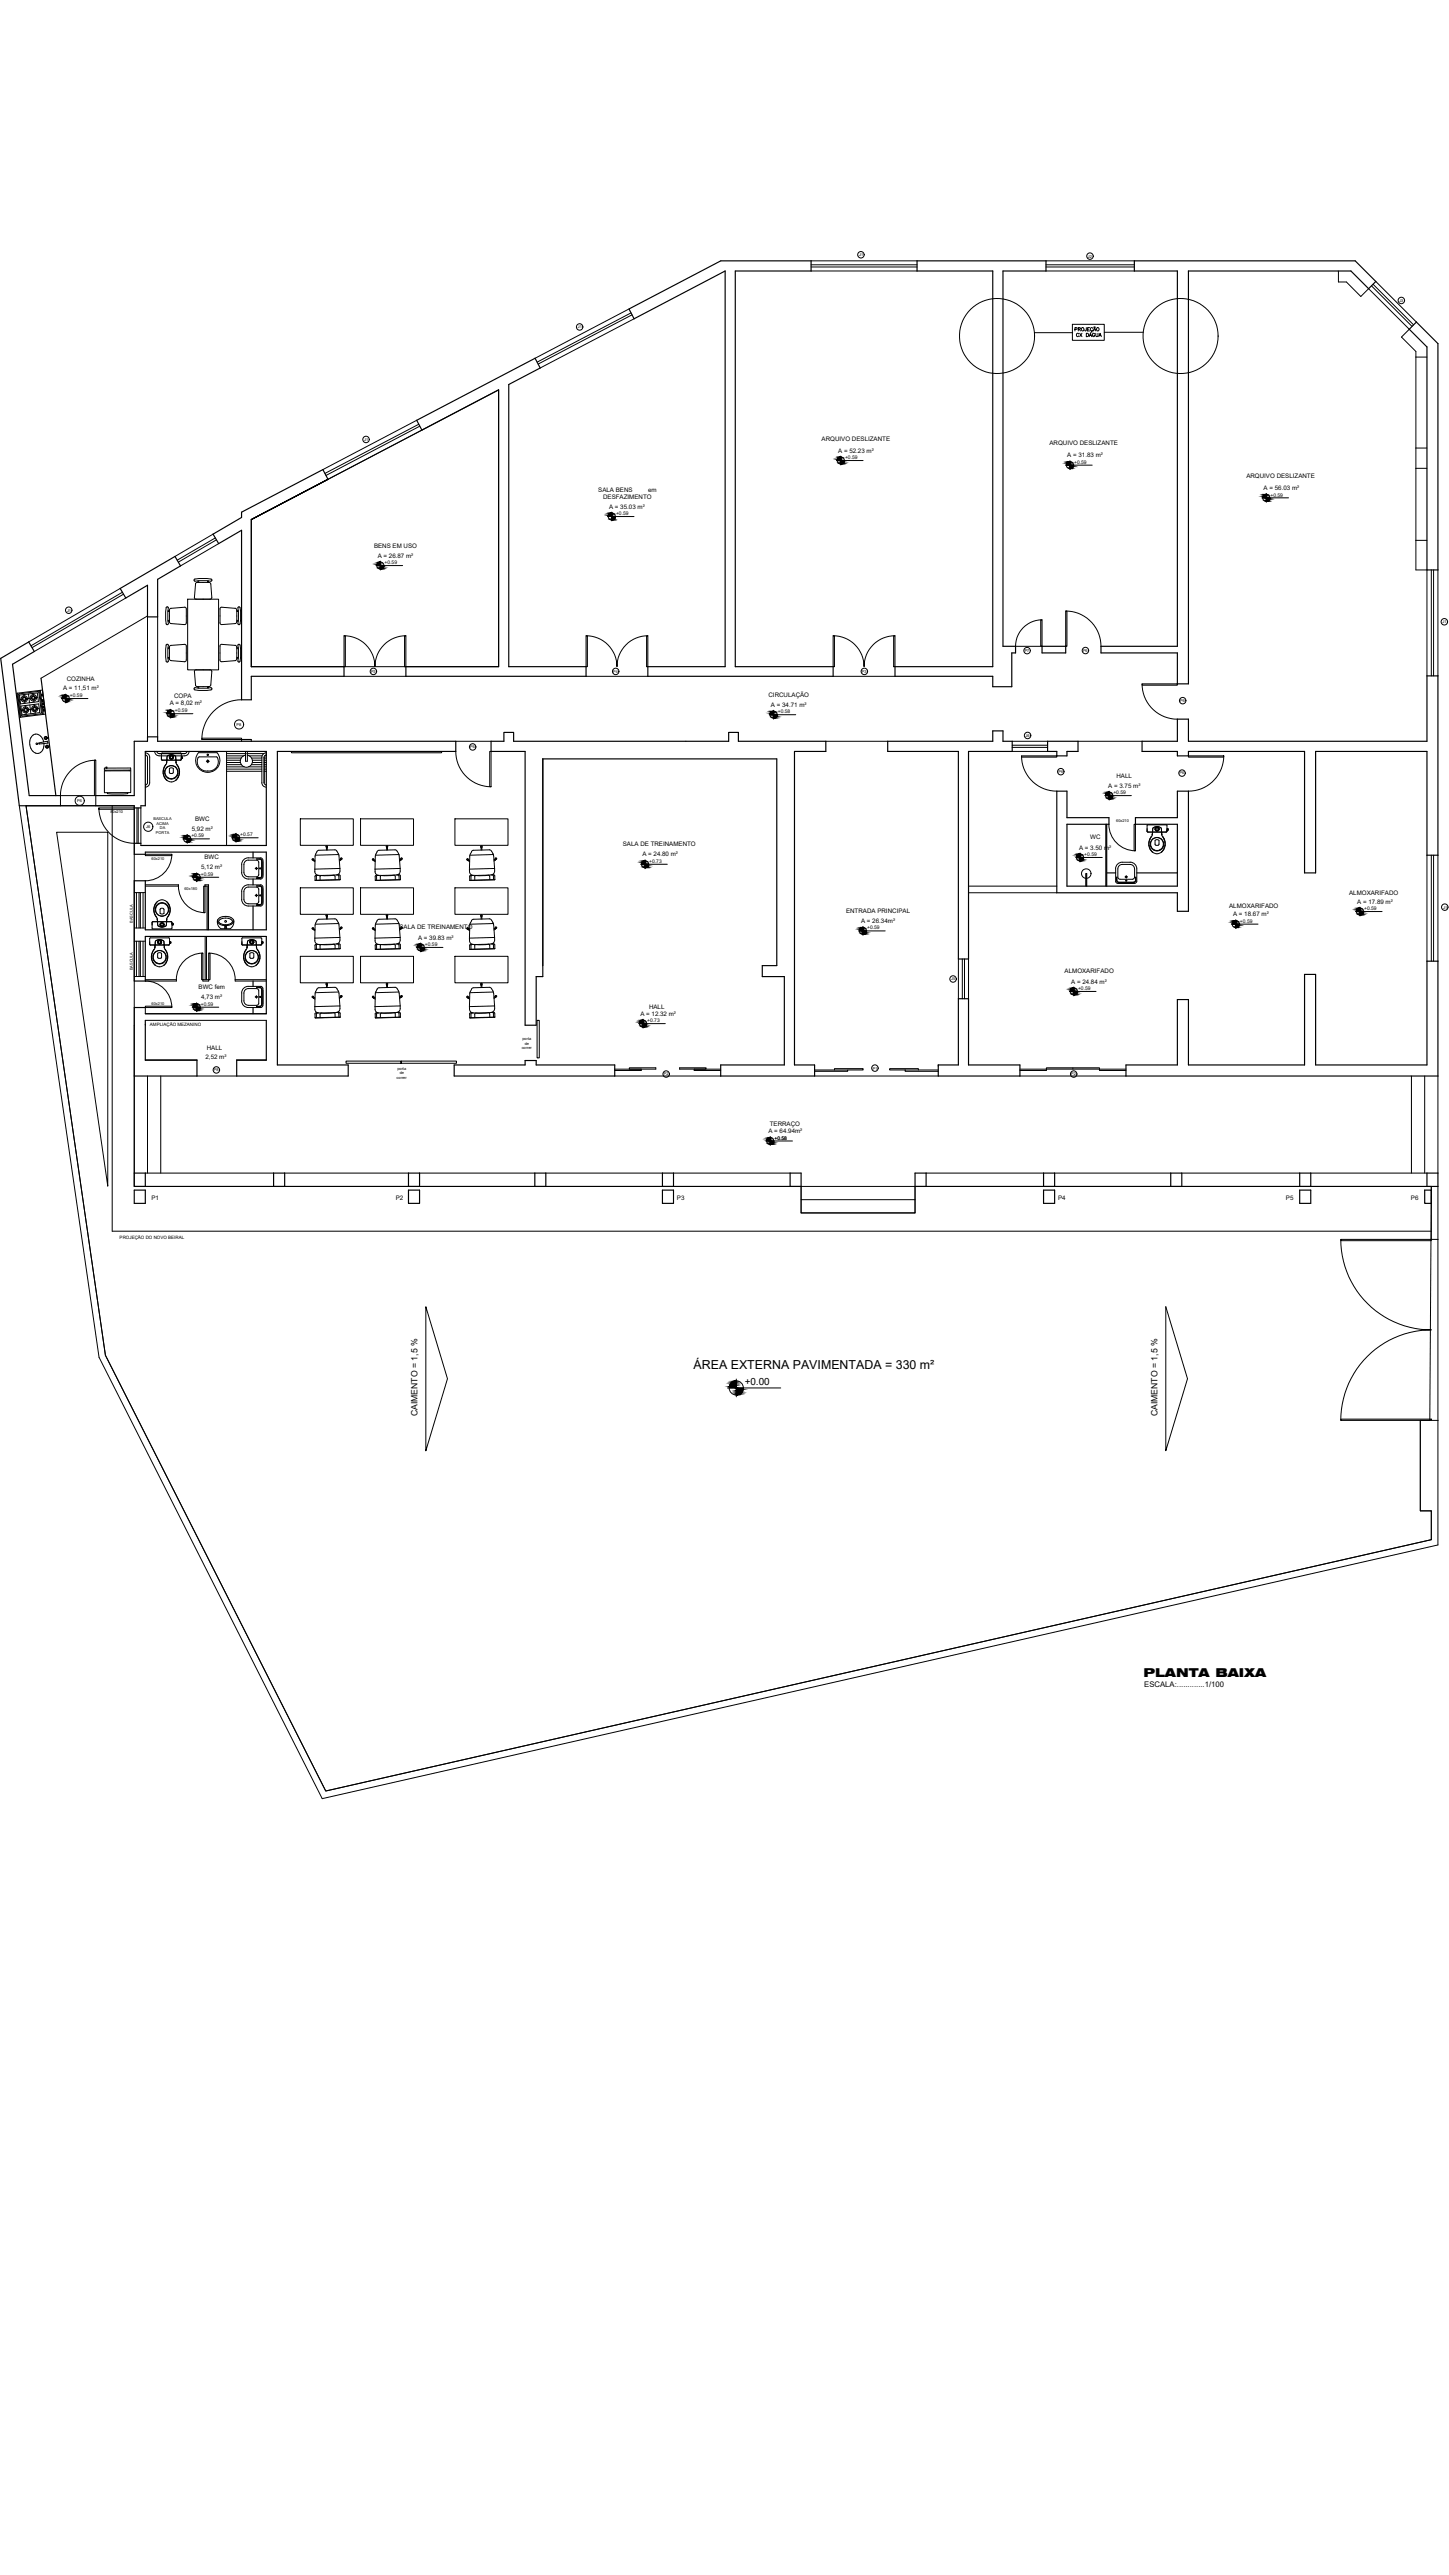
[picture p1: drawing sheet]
<svg xmlns="http://www.w3.org/2000/svg" width="732mm" height="1300mm" viewBox="0 0 732 1300" stroke-linecap="round" stroke-linejoin="round" font-family="sans-serif">
<defs><g id="words">
<text font-size="6.3" x="350" y="692">ÁREA EXTERNA PAVIMENTADA = 330 m²</text>
<text font-size="6.2" x="577" y="847">PLANTA BAIXA</text>
<text font-size="5" x="376" y="699">+0.00</text>
<text font-size="4.9" x="543" y="171">CX DÁGUA</text>
<g font-size="4.4">
<text x="211" y="715" transform="rotate(-90 211 715)">CAIMENTO = 1,5 %</text>
<text x="584" y="715" transform="rotate(-90 584 715)">CAIMENTO = 1,5 %</text>
</g>
<text font-size="3.9" x="578" y="852">ESCALA:.............1/100</text>
<g font-size="3.1">
<text x="415" y="223">ARQUIVO DESLIZANTE</text>
<text x="530" y="224">ARQUIVO DESLIZANTE</text>
<text x="423" y="229">A = 52.23 m²</text>
<text x="539" y="231">A = 31.83 m²</text>
<text x="629" y="242">ARQUIVO DESLIZANTE</text>
<text x="302" y="248">SALA BENS</text>
<text x="305" y="252">DESFAZIMENTO</text>
<text x="327" y="248">em</text>
<text x="638" y="248">A = 56.03 m²</text>
<text x="308" y="257">A = 35.03 m²</text>
<text x="189" y="277">BENS EM USO</text>
<text x="191" y="282">A = 26.87 m²</text>
<text x="34" y="344">COZINHA</text>
<text x="32" y="349">A = 11,51 m²</text>
<text x="88" y="353">COPA</text>
<text x="388" y="352">CIRCULAÇÃO</text>
<text x="86" y="356">A = 8,02 m²</text>
<text x="389" y="357">A = 34.71 m²</text>
<text x="564" y="393">HALL</text>
<text x="560" y="398">A = 3.75 m²</text>
<text x="97" y="420">5,92 m²</text>
<text x="99" y="415">BWC</text>
<text x="551" y="424">WC</text>
<text x="314" y="427">SALA DE TREINAMENTO</text>
<text x="545" y="429">A = 3.50 m²</text>
<text x="103" y="434">BWC</text>
<text x="324" y="433">A = 24.80 m²</text>
<text x="102" y="439">5,12 m²</text>
<text x="681" y="452">ALMOXARIFADO</text>
<text x="427" y="461">ENTRADA PRINCIPAL</text>
<text x="621" y="458">ALMOXARIFADO</text>
<text x="685" y="456">A = 17.89 m²</text>
<text x="435" y="466">A = 26.34m²</text>
<text x="623" y="463">A = 18.67 m²</text>
<text x="202" y="469">SALA DE TREINAMENTO</text>
<text x="211" y="475">A = 39.83 m²</text>
<text x="538" y="492">ALMOXARIFADO</text>
<text x="541" y="497">A = 24.84 m²</text>
<text x="100" y="500">BWC fem</text>
<text x="102" y="505">4,73 m²</text>
<text x="328" y="510">HALL</text>
<text x="323" y="513">A = 12.32 m²</text>
<text x="104" y="530">HALL</text>
<text x="104" y="535">2,52 m²</text>
<text x="389" y="569">TERRAÇO</text>
<text x="388" y="572">A = 64.94m²</text>
<text x="76" y="606">P1</text>
<text x="200" y="606">P2</text>
<text x="342" y="606">P3</text>
<text x="534" y="606">P4</text>
<text x="649" y="606">P5</text>
<text x="712" y="606">P6</text>
</g>
<g font-size="2.5">
<text x="427" y="232">+0.59</text>
<text x="542" y="234">+0.59</text>
<text x="642" y="251">+0.59</text>
<text x="311" y="260">+0.59</text>
<text x="194" y="285">+0.59</text>
<text x="35" y="352">+0.59</text>
<text x="88" y="360">+0.59</text>
<text x="393" y="360">+0.58</text>
<text x="562" y="401">+0.59</text>
<text x="97" y="423">+0.59</text>
<text x="121" y="422">+0.57</text>
<text x="328" y="436">+0.73</text>
<text x="548" y="432">+0.59</text>
<text x="101" y="442">+0.59</text>
<text x="689" y="460">+0.59</text>
<text x="626" y="466">+0.59</text>
<text x="438" y="469">+0.59</text>
<text x="215" y="478">+0.59</text>
<text x="544" y="500">+0.59</text>
<text x="101" y="508">+0.59</text>
<text x="327" y="516">+0.73</text>
<text x="391" y="575">+0.58</text>
</g>
<g font-size="2.3">
<text x="76" y="518">AMPLIAÇÃO MEZANINO</text>
<text x="60" y="626">PROJEÇÃO DO NOVO BEIRAL</text>
</g>
<g font-size="2">
<text x="434" y="129">J1</text>
<text x="549" y="130">J2</text>
<text x="707" y="152">J3</text>
<text x="292" y="166">J1</text>
<text x="184" y="223">J1</text>
<text x="34" y="309">J1</text>
<text x="728" y="315">J1</text>
<text x="517" y="329">P7</text>
<text x="547" y="329">P6</text>
<text x="187" y="340">P3</text>
<text x="310" y="340">P4</text>
<text x="435" y="340">P3</text>
<text x="596" y="355">P6</text>
<text x="119" y="367">P8</text>
<text x="237" y="378">P6</text>
<text x="518" y="372">J6</text>
<text x="534" y="390">P6</text>
<text x="596" y="391">P6</text>
<text x="39" y="405">P6</text>
<text x="56" y="411">80x210</text>
<text x="74" y="418">J6</text>
<text x="77" y="414">BASCULA</text>
<text x="79" y="416">ACIMA</text>
<text x="81" y="419">DA</text>
<text x="564" y="415">60x210</text>
<text x="79" y="421">PORTA</text>
<text x="77" y="434">60x210</text>
<text x="93" y="449">60x180</text>
<text x="729" y="459">J1</text>
<text x="67" y="466" transform="rotate(-90 67 466)">BASCULA</text>
<text x="67" y="490" transform="rotate(-90 67 490)">BASCULA</text>
<text x="480" y="495">J5</text>
<text x="77" y="508">60x210</text>
<text x="264" y="525">porta</text>
<text x="265" y="528">de</text>
<text x="263" y="530">correr</text>
<text x="108" y="541">P8</text>
<text x="200" y="545">correr</text>
<text x="201" y="540">porta</text>
<text x="202" y="543">de</text>
<text x="335" y="543">P2</text>
<text x="441" y="540">P1</text>
<text x="541" y="543">P2</text>
</g>
</g></defs>
<!-- layer: 8alvenaria -->
<g fill="none" stroke="#000" stroke-width=".59">
<path d="M463 132h65v5h-22v189h7v4h-2v17h-10v-5h-49v-5h49v-200h-38zM573 132h111l11 10-4 4-9-9h-82v208h-5v-15h-39v-4h39v-189h-22zM318 156l46-24h46v5h-39v200h50v5h-94v-5h39v-200l-46 24zM715 163l11 11v114h-5v-113l-9-9zM210 212l60-31 3 5-16 8v143h39v5h-91v-5h47v-140l-39 20zM166 242l-3-5-41 22v2l-14 9 2 5 12-7v85h5v-11h47v-5h-47v-75M166 242l-39 20 39-20M61 297l27-16 3 5-11 7v19h-6v-16l-10 6zM526 326h12v4h-12zM21 343l7 59M122 373h5M248 374h6v-4h5v4h109v-4h5v4h44v5h-16v159h10v5h-47v-5h32v-45h-11v-5h7v-105h-118v110h-3v25h-6v-139h-17z"/>
<path d="M448 374h53v-5h5v5h5v5h-22v105h-5v-105h-36zM529 374h15v5h-5v3h-5v-3h-5zM577 374h18v-11h5v11h121v-33h5v91h-5v-53h-57v62h-5v-62h-59v3h-5v-3h-18zM534 400h5v13h21v3h-21v31h56v-31h-22v-3h22v-13h5v60h-5v-9h-61zM31 402h-16l-9-67 11-6-3-5-14 8 10 75h21M48 402h20v-28h6v-2h6v2h150v5h-90v159h36v5h-56v-8h14v-20M48 407h20M68 408h3M71 407h2v-28h61v48h-63M558 416v31M559 416v31M68 431h5"/>
<path d="M68 426h3M73 430h61v40h-61v-25h-5v50h5v-22h61v39h-61M128 430v3M90 447h.1M104 447h.1M105 447v23M128 444v3M128 458v12M548 447v-6h1v6M559 441h4M574 441h21M128 495v3"/>
<path d="M68 509h5M73 515v20h26v8h-31v-25M128 509v3M484 504h5v34h26v5h-41v-5h10zM595 505h5v33h59v-46h5v46h57v-53h5v58h-157v-5h26zM229 538h36v-2h6v2h39v5h-81zM68 592h5v7h-5zM138 592h6v7h-6zM206 592h6v7h-6zM270 592h6v7h-6zM334 592h6v7h-6zM399 592h6v7h-6z"/>
<path d="M462 592h6v7h-6zM527 592h6v7h-6zM591 592h6v7h-6zM656 592h6v7h-6zM721 592h5v7h-5zM68 601h5v7h-5zM206 601h6v7h-6zM334 601h6v7h-6zM527 601h6v7h-6zM656 601h6v7h-6zM719 601h4v7h-4z"/>
</g>
<!-- layer: Mureta -->
<g fill="none" stroke="#000" stroke-width=".5">
<path d="M676 137v5h4l7 8 4-4M712 166l-4 4 7 7v3h6M721 226h-6v11h6M721 273h-6v15h6M10 407l40 278 113 223 563-128v-63h-3M13 407l40 277 111 220 559-126v-15h-6v-46M73 592h65M73 599h65M144 592h62M144 599h62M212 592h58M212 599h58"/>
<path d="M276 592h58M276 599h58M340 592h59M340 599h59M468 592h59M468 599h59M533 592h58M533 599h58M597 592h59M597 599h59M662 592h59M662 599h59"/>
<path d="M723 599v27h3v-27"/>
</g>
<!-- layer: 1piso -->
<g fill="none" stroke="#000" stroke-width=".5">
<path d="M522 168h20M541 164h17v8h-17zM558 168h19M74 312v60M80 312v60M95 303h15v35h-15zM526 313a13 13 0 0 0-13 13h13M538 309a18 18 0 0 1 18 17M174 321a16 16 0 0 1 15 16 16 16 0 0 1 16-16M296 321a16 16 0 0 1 16 16 16 16 0 0 1 15-16M421 321a16 16 0 0 1 15 16 16 16 0 0 1 16-16M122 353a20 20 0 0 0-20 20"/>
<path d="M174 342h31M296 342h31M421 342h31M577 345a18 18 0 0 0 18 18M122 373v1M127 373v1M230 379a18 18 0 0 0 18 18M230 374h18M417 374h31M544 374h33M48 384a18 18 0 0 0-17 18M516 382a18 18 0 0 0 18 18"/>
<path d="M618 382a18 18 0 0 1-18 18M13 407h55v192h337v14h57v-14h261l-1 118h-5v46h6v15l-559 126-111-220zM31 402v5h17v-5M31 402h17M50 409v-1a18 18 0 0 0 18 18M57 407v215h666M68 407v24M69 408v18M70 408v18M71 407v20M29 420h25v179zM73 430v1"/>
<path d="M68 451h5M69 451v18M70 451v18M71 451v18M72 451v18M73 447h17M104 447h1M489 447h45M489 451h45M68 469h5M68 475h5M69 475v18"/>
<path d="M70 475v18M71 475v18M72 475v18M104 473v22M68 493h5M73 495h16h-16M102 495h3h-3zM134 495h-15h15M73 515h61M73 512h61M271 515h1v19h-1zM175 536h28v1v-1h27v1h-55z"/>
<path d="M68 543v49M99 543h21M310 543h54M411 543h63M515 543h54M726 543v49M405 599h57v14h-57zM405 606h57M677 626a46 46 0 0 0 46 46 46 46 0 0 0-46 45M726 626v91M215 660l11 36-11 37zM589 660l11 36-11 37z"/>
<circle cx="503" cy="170" r="19"/>
<circle cx="596" cy="170" r="19"/>
<circle cx="121" cy="366" r="2.3"/>
<circle cx="40" cy="404" r="2.3"/>
<circle cx="75" cy="417" r="2.3"/>
<circle cx="549" cy="441" r="2.4"/>
</g>
<!-- layer: ASHADE -->
<path d="M74 543v49M719 543v49" fill="none" stroke="#000" stroke-width=".5"/>
<!-- layer: 2peitoril -->
<g fill="none" stroke="#000" stroke-width=".5">
<path d="M410 132h53M410 137h53M528 132h45M528 137h45M318 156l-48 25M691 146l21 20M695 142l20 21M320 161l-47 25M210 212l-47 25M213 217l-47 25M108 270l-20 11M110 275l-19 11"/>
<path d="M61 297l-47 27M721 288v53M726 288v53M64 302l-47 27M74 311l-53 32M511 379h18M511 374h18M721 432v53M726 432v53M484 484v20M489 484v20M68 509v9"/>
<path d="M73 509v3M73 517v1M81 543v49M713 543v49"/>
</g>
<!-- layer: 3esquadria -->
<g fill="none" stroke="#000" stroke-width=".5">
<path d="M410 134h53M410 135h53M528 134h45M528 135h45M319 158l-48 25M319 159l-47 25M693 144l20 21M693 144l21 20M211 214l-47 25M212 215l-47 25M109 272l-20 11M109 273l-19 11"/>
<path d="M62 299l-46 27M723 288v53M724 288v53M62 300l-46 27M525 313h1v13h-1zM538 309h1v17h-1zM174 321v16zM204 321h1v16h-1zM296 321h1v16h-1zM326 321h1v16h-1zM421 321v16zM451 321h1v16h-1z"/>
<path d="M577 345h18v1h-18zM102 373h20h-20zM147 379v1h76v-1M247 379h1v18h-1zM511 377h18M511 376h18M48 384v18v-18M516 382h18h-18zM600 382h18h-18zM50 408h18M50 409h18M723 432v53"/>
<path d="M724 432v53M486 484v20M487 484v20M310 540h21v-1h-13v1M324 540v1h-14M343 539h14v1h-14zM364 540h-13v1h13M474 538h.1M515 540h40v-1h-27v2h-13M542 539v1M569 540h-14v1h14M411 540h17v1h-17"/>
<path d="M421 540h15h-8M457 540v1h17M457 540h-8h15M457 540h17M677 626h46v1h-46zM677 717h46h-46z"/>
</g>
<!-- layer: 2prancha -->
<path d="M715 180v46M715 237v36" fill="none" stroke="#000" stroke-width=".5"/>
<!-- layer: 2texto -->
<g fill="#000" stroke="#000" stroke-width=".5">
<path d="M424 231h1zM425 234h1zM539 233h1zM540 237h1zM308 259h1zM638 250h1zM639 253h1zM309 262h1zM191 284h1zM192 287h1zM32 351h1zM33 354h1z"/>
<path d="M85 359h1zM390 359h1zM86 362h1zM559 400h1zM560 403h1zM94 422h1zM95 425h1zM118 421h1zM119 425h1zM325 435h1zM326 438h1zM545 435h1z"/>
<path d="M98 441h1zM99 445h1zM211 477h1zM435 468h1zM436 472h1zM623 465h1zM624 468h1zM687 462h1zM212 480h1zM541 499h1zM98 507h1zM99 510h1z"/>
<path d="M324 515h1zM542 502h1zM388 575h1zM389 578h1zM371 697h1zM372 704h1z"/>
<path d="M424 231h1zM424 231h1z"/>
<path d="M424 231h1zM423 231h2z"/>
<path d="M423 231l2 1zM423 231l2 1z"/>
<path d="M423 232h2zM423 232h2z"/>
<path d="M423 232h2zM423 232h2z"/>
<path d="M423 232l2 1zM423 232l2 1z"/>
<path d="M425 234h1zM425 234h1z"/>
<path d="M425 234h1zM425 234h1z"/>
<path d="M425 233h1zM425 233l1 1z"/>
<path d="M425 233h1zM425 233h1z"/>
<path d="M425 233h1zM425 233h1z"/>
<path d="M539 233l1 1zM539 234h1z"/>
<path d="M539 234h1zM539 234h1z"/>
<path d="M539 234h1zM539 234h1z"/>
<path d="M539 234l1 1zM539 234l1 1z"/>
<path d="M538 235h2zM538 235h2z"/>
<path d="M540 236h1zM540 236l1 1z"/>
<path d="M540 236h2zM540 236h1z"/>
<path d="M540 236h2zM540 236h2z"/>
<path d="M540 236h2zM540 236h2z"/>
<path d="M540 235h2zM540 235l2 1z"/>
<path d="M540 235h2zM540 235h2z"/>
<path d="M308 259h1zM308 259h1z"/>
<path d="M308 259l1 1zM308 259l1 1z"/>
<path d="M308 260h1zM307 260h2z"/>
<path d="M307 260h2zM307 260h2z"/>
<path d="M638 250h1zM638 250h1z"/>
<path d="M638 250h1zM638 250h1z"/>
<path d="M638 250l1 1zM638 250l1 1z"/>
<path d="M638 251h1zM638 251h1z"/>
<path d="M638 251h1zM638 251h1z"/>
<path d="M639 253h1zM639 253h1z"/>
<path d="M639 253h2zM639 253h1z"/>
<path d="M639 252h2zM639 252l2 1z"/>
<path d="M639 252h2zM639 252h2z"/>
<path d="M639 251l2 1zM639 251l2 1z"/>
<path d="M639 252h2zM639 252h2z"/>
<path d="M307 260h2zM307 260h2z"/>
<path d="M307 260l2 1zM307 260l2 1z"/>
<path d="M309 262h1zM309 262h1z"/>
<path d="M309 262h1zM309 262h1z"/>
<path d="M309 262h1zM309 262h1z"/>
<path d="M309 262h2zM309 262h1z"/>
<path d="M309 261h2zM309 261l2 1z"/>
<path d="M309 261h2zM309 261h2z"/>
<path d="M191 284h1zM191 284h1z"/>
<path d="M191 284h1zM191 284h1z"/>
<path d="M191 284l1 1zM191 284l1 1z"/>
<path d="M191 285h1zM191 285h1z"/>
<path d="M190 285h2zM190 285h2z"/>
<path d="M190 285l2 1zM190 285l2 1z"/>
<path d="M192 287h1zM192 287h1z"/>
<path d="M192 287h1zM192 287h1z"/>
<path d="M192 287h2zM192 287h1z"/>
<path d="M192 286h2zM192 286l2 1z"/>
<path d="M192 286h2zM192 286h2z"/>
<path d="M192 286h2zM192 286h2z"/>
<path d="M32 351h1zM32 351h1z"/>
<path d="M32 351l1 1zM32 351l1 1z"/>
<path d="M32 352h1zM32 352h1z"/>
<path d="M32 352h1zM32 352h1z"/>
<path d="M31 352l2 1zM31 352l2 1z"/>
<path d="M33 354h1zM33 354h1z"/>
<path d="M33 354h1zM33 354h1z"/>
<path d="M33 354h2zM33 354h1z"/>
<path d="M33 353h2zM33 353l2 1z"/>
<path d="M33 353h2zM33 353h2z"/>
<path d="M33 353h2zM33 353h2z"/>
<path d="M85 359h1zM85 359h1z"/>
<path d="M85 359h1zM85 359h1z"/>
<path d="M85 359h1zM85 359h1z"/>
<path d="M85 359l1 1zM85 359l1 1z"/>
<path d="M85 360h1zM85 360h1z"/>
<path d="M390 359h1zM390 359h1z"/>
<path d="M390 359l1 1zM389 360h2z"/>
<path d="M389 360h2zM389 360h2z"/>
<path d="M389 360h2zM389 360h2z"/>
<path d="M84 360h2zM84 360h2z"/>
<path d="M86 362h1zM86 362h1z"/>
<path d="M86 362h1zM86 362h1z"/>
<path d="M86 361h2zM86 361l1 1z"/>
<path d="M86 361h2zM86 361h2z"/>
<path d="M86 361h2zM86 361h2z"/>
<path d="M86 360h2zM86 360l2 1z"/>
<path d="M389 360l2 1zM389 360l2 1z"/>
<path d="M389 361h2zM389 361h2z"/>
<path d="M391 362h1zM391 362v1z"/>
<path d="M391 362h1zM391 362h1z"/>
<path d="M391 362h1zM391 362h1z"/>
<path d="M391 362h1zM391 362h1z"/>
<path d="M391 361h1zM391 361l1 1z"/>
<path d="M391 361h1zM391 361h1z"/>
<path d="M559 400h1zM559 400h1z"/>
<path d="M559 400l1 1zM559 401h1z"/>
<path d="M559 401h1zM559 401h1z"/>
<path d="M559 401h1zM559 401h1z"/>
<path d="M558 401h2zM558 401h2z"/>
<path d="M558 401l2 1zM558 401l2 1z"/>
<path d="M560 403h1zM560 403h1z"/>
<path d="M560 403h1zM560 403h1z"/>
<path d="M560 403h2zM560 403h1z"/>
<path d="M560 402h2zM560 402l2 1z"/>
<path d="M560 402h2zM560 402h2z"/>
<path d="M560 402h2zM560 402h2z"/>
<path d="M94 422h1zM94 422h1z"/>
<path d="M94 422h1zM93 422h2z"/>
<path d="M93 422l2 1zM93 422l2 1z"/>
<path d="M93 423h2zM93 423h2z"/>
<path d="M93 423h2zM93 423h2z"/>
<path d="M93 423l2 1zM93 423l2 1z"/>
<path d="M95 425h1zM95 425h1z"/>
<path d="M95 425h1zM95 425h1z"/>
<path d="M95 424h1zM95 424l1 1z"/>
<path d="M95 424h1zM95 424h1z"/>
<path d="M95 424h1zM95 424h1z"/>
<path d="M118 421l1 1zM118 422h1z"/>
<path d="M118 422h1zM118 422h1z"/>
<path d="M118 422h1zM118 422h1z"/>
<path d="M118 422h1zM118 422h1z"/>
<path d="M118 422l1 1zM118 422l1 1z"/>
<path d="M117 423h2zM117 423h2z"/>
<path d="M119 425h1zM119 425h1z"/>
<path d="M119 424h1zM119 424l1 1z"/>
<path d="M119 424h2zM119 424h1z"/>
<path d="M119 424h2zM119 424h2z"/>
<path d="M119 423h2zM119 423l2 1z"/>
<path d="M119 423h2zM119 423h2z"/>
<path d="M325 435h1zM325 435h1z"/>
<path d="M325 435h1zM324 435h2z"/>
<path d="M324 435h2zM324 435h2z"/>
<path d="M324 435l2 1zM324 435l2 1z"/>
<path d="M324 436h2zM324 436h2z"/>
<path d="M324 436h2zM324 436h2z"/>
<path d="M326 438h1zM326 438h1z"/>
<path d="M326 437h1zM326 437l1 1z"/>
<path d="M326 437h1zM326 437h1z"/>
<path d="M326 437h2zM326 437h1z"/>
<path d="M326 436h2zM326 436l2 1z"/>
<path d="M545 431v1zM544 432h1z"/>
<path d="M544 432h1zM544 432h1z"/>
<path d="M544 432h1zM544 432h1z"/>
<path d="M544 432h1zM544 432h1z"/>
<path d="M544 432l1 1zM544 432l1 1z"/>
<path d="M544 433h1zM544 433h1z"/>
<path d="M545 434h1zM545 434l1 1z"/>
<path d="M545 434h2zM545 434h1z"/>
<path d="M545 434h2zM545 434h2z"/>
<path d="M545 434h2zM545 434h2z"/>
<path d="M545 433h2zM545 433l2 1z"/>
<path d="M545 433h2zM545 433h2z"/>
<path d="M98 441l1 1zM98 442h1z"/>
<path d="M98 442h1zM98 442h1z"/>
<path d="M98 442h1zM98 442h1z"/>
<path d="M98 442l1 1zM98 442l1 1z"/>
<path d="M98 443h1zM98 443h1z"/>
<path d="M99 444h1zM99 444l1 1z"/>
<path d="M99 444h2zM99 444h1z"/>
<path d="M99 444h2zM99 444h2z"/>
<path d="M99 444h2zM99 444h2z"/>
<path d="M99 443h2zM99 443l2 1z"/>
<path d="M99 443h2zM99 443h2z"/>
<path d="M686 459h1zM686 459h1z"/>
<path d="M686 459h1zM686 459h1z"/>
<path d="M686 459h1zM685 459h2z"/>
<path d="M685 459h2zM685 459h2z"/>
<path d="M685 459l2 1zM685 459l2 1z"/>
<path d="M685 460h2zM685 460h2z"/>
<path d="M685 460h2zM685 460h2z"/>
<path d="M211 477h1zM211 477h1z"/>
<path d="M211 477h1zM211 477h1z"/>
<path d="M211 477l1 1zM211 477l1 1z"/>
<path d="M211 478h1zM211 478h1z"/>
<path d="M211 478h1zM211 478h1z"/>
<path d="M212 480h1zM212 480h1z"/>
<path d="M212 480h2zM212 480h1z"/>
<path d="M212 479h2zM212 479l2 1z"/>
<path d="M212 479h2zM212 479h2z"/>
<path d="M212 479h2zM212 479h2z"/>
<path d="M212 478h2zM212 478l2 1z"/>
<path d="M435 468l1 1zM435 469h1z"/>
<path d="M435 469h1zM434 469h2z"/>
<path d="M434 469h2zM434 469h2z"/>
<path d="M434 469h2zM434 469h2z"/>
<path d="M434 469l2 1zM434 469l2 1z"/>
<path d="M434 470h2zM434 470h2z"/>
<path d="M436 471h1zM436 471l1 1z"/>
<path d="M436 471h1zM436 471h1z"/>
<path d="M436 471h1zM436 471h1z"/>
<path d="M436 470h2zM436 470h2z"/>
<path d="M436 470h2zM436 470l1 1z"/>
<path d="M623 465h1zM623 465h1z"/>
<path d="M623 465h1zM623 465h1z"/>
<path d="M623 465l1 1zM623 465l1 1z"/>
<path d="M623 466h1zM623 466h1z"/>
<path d="M622 466h2zM622 466h2z"/>
<path d="M622 466l2 1zM622 466l2 1z"/>
<path d="M624 468h1zM624 468h1z"/>
<path d="M624 468h1zM624 468h1z"/>
<path d="M624 468h1zM624 468h1z"/>
<path d="M624 467h2zM624 467l1 1z"/>
<path d="M624 467h2zM624 467h2z"/>
<path d="M624 467h2zM624 467h2z"/>
<path d="M687 462h1zM687 462h1z"/>
<path d="M687 461h1zM687 461l1 1z"/>
<path d="M687 461h1zM687 461h1z"/>
<path d="M687 461h1zM687 461h1z"/>
<path d="M687 460h1zM687 460l1 1z"/>
<path d="M541 499h1zM541 499h1z"/>
<path d="M541 499l1 1zM541 499l1 1z"/>
<path d="M541 500h1zM541 500h1z"/>
<path d="M541 500h1zM541 500h1z"/>
<path d="M98 507h1zM98 507h1z"/>
<path d="M98 507l1 1zM98 507l1 1z"/>
<path d="M98 508h1zM98 508h1z"/>
<path d="M98 508h1zM98 508h1z"/>
<path d="M98 508l1 1zM98 508l1 1z"/>
<path d="M99 510h1zM99 510h1z"/>
<path d="M99 510h2zM99 510h1z"/>
<path d="M99 510h2zM99 510h2z"/>
<path d="M99 509h2zM99 509l2 1z"/>
<path d="M99 509h2zM99 509h2z"/>
<path d="M99 509h2zM99 509h2z"/>
<path d="M324 515h1zM324 515h1z"/>
<path d="M324 515l1 1zM323 516h2z"/>
<path d="M323 516h2zM323 516h2z"/>
<path d="M323 516h2zM323 516h2z"/>
<path d="M323 516l2 1zM323 516l2 1z"/>
<path d="M323 517h2zM323 517h2z"/>
<path d="M325 518h1zM325 518v1z"/>
<path d="M325 518h1zM325 518h1z"/>
<path d="M325 518h1zM325 518h1z"/>
<path d="M325 518h1zM325 518h1z"/>
<path d="M325 517h1zM325 517h1z"/>
<path d="M325 517h1zM325 517l1 1z"/>
<path d="M540 500l2 1zM540 500l2 1z"/>
<path d="M542 502h1zM542 502h1z"/>
<path d="M542 502h1zM542 502h1z"/>
<path d="M542 502h2zM542 502h1z"/>
<path d="M542 501h2zM542 501l2 1z"/>
<path d="M542 501h2zM542 501h2z"/>
<path d="M542 501h2zM542 501h2z"/>
<path d="M388 575h1zM388 575h1z"/>
<path d="M388 575h1zM388 575h1z"/>
<path d="M388 575h1zM388 575h1z"/>
<path d="M387 575l2 1zM387 575l2 1z"/>
<path d="M387 576h2zM387 576h2z"/>
<path d="M387 576h2zM387 576h2z"/>
<path d="M389 578h1zM389 578h1z"/>
<path d="M389 577h1zM389 577l1 1z"/>
<path d="M389 577h1zM389 577h1z"/>
<path d="M389 577h2zM389 577h1z"/>
<path d="M389 577h2zM389 577h2z"/>
<path d="M389 576h2zM389 576l2 1z"/>
<path d="M371 697l1 1zM370 698h2z"/>
<path d="M370 698h2zM370 698h2z"/>
<path d="M370 698h2zM369 698h1h2z"/>
<path d="M369 698l3 1v-1zM369 698l3 1h-3z"/>
<path d="M369 699l3 1v-1zM369 699l3 1h-4z"/>
<path d="M368 700h4zM368 700h4h-4z"/>
<path d="M368 700l4 1v-1zM368 700l4 1h-4z"/>
<path d="M372 704h1zM372 704h1z"/>
<path d="M372 704h2zM372 704h1z"/>
<path d="M372 703l2 1v-1zM372 703l2 1h-2z"/>
<path d="M372 703h2h1zM372 703h2h-2z"/>
<path d="M372 702l3 1v-1zM372 702l3 1h-3z"/>
<path d="M372 702h3zM372 702h3h-3z"/>
<path d="M372 701l3 1v-1zM372 701l3 1h-3z"/>
</g>
<g fill="none" stroke="#000" stroke-width=".5">
<path d="M422 233h14M425 230v5M538 235h13M540 233v4M309 259v4M637 251h14M639 249v5M307 261h13M190 286h13M192 283v5M31 353h13M33 351v4"/>
<path d="M86 358v5M391 359v4M84 360h13M388 361h14M560 400v4M558 402h13M92 424h14M95 421v5M117 423h13M119 421v4M323 436h14M326 434v5"/>
<path d="M543 433h14M545 431v4M97 443h13M99 441v4M687 458v5M210 478h14M212 476v5M434 470h13M436 468v4M622 467h13M624 464v5M684 460h14"/>
<path d="M542 498v5M97 509h13M99 506v5M322 517h14M325 515v4M540 501h13M387 576h13M389 574v4M372 696v9M367 701h27"/>
<circle cx="435" cy="129" r="1.6"/>
<circle cx="550" cy="129" r="1.6"/>
<circle cx="708" cy="152" r="1.6"/>
<circle cx="293" cy="165" r="1.6"/>
<circle cx="185" cy="222" r="1.6"/>
<circle cx="425" cy="233" r="1.8"/>
<circle cx="540" cy="235" r="1.8"/>
<circle cx="639" cy="251" r="1.8"/>
<circle cx="309" cy="261" r="1.8"/>
<circle cx="192" cy="286" r="1.8"/>
<circle cx="35" cy="308" r="1.6"/>
<circle cx="729" cy="314" r="1.6"/>
<circle cx="189" cy="339" r="1.6"/>
<circle cx="311" cy="339" r="1.6"/>
<circle cx="436" cy="339" r="1.6"/>
<circle cx="519" cy="329" r="1.6"/>
<circle cx="548" cy="329" r="1.6"/>
<circle cx="33" cy="353" r="1.8"/>
<circle cx="597" cy="354" r="1.6"/>
<circle cx="86" cy="360" r="1.8"/>
<circle cx="239" cy="377" r="1.6"/>
<circle cx="391" cy="361" r="1.8"/>
<circle cx="519" cy="371" r="1.6"/>
<circle cx="536" cy="390" r="1.6"/>
<circle cx="597" cy="390" r="1.6"/>
<circle cx="560" cy="402" r="1.8"/>
<circle cx="95" cy="424" r="1.8"/>
<circle cx="119" cy="423" r="1.8"/>
<circle cx="326" cy="436" r="1.8"/>
<circle cx="545" cy="433" r="1.8"/>
<circle cx="99" cy="443" r="1.8"/>
<circle cx="730" cy="458" r="1.6"/>
<circle cx="212" cy="478" r="1.8"/>
<circle cx="436" cy="470" r="1.8"/>
<circle cx="624" cy="467" r="1.8"/>
<circle cx="687" cy="460" r="1.8"/>
<circle cx="481" cy="494" r="1.6"/>
<circle cx="99" cy="509" r="1.8"/>
<circle cx="325" cy="517" r="1.8"/>
<circle cx="542" cy="501" r="1.8"/>
<circle cx="442" cy="539" r="1.6"/>
<circle cx="109" cy="540" r="1.6"/>
<circle cx="336" cy="542" r="1.6"/>
<circle cx="542" cy="542" r="1.6"/>
<circle cx="389" cy="576" r="1.8"/>
<circle cx="372" cy="701" r="4"/>
</g>
<!-- layer: 0 -->
<g fill="none" stroke="#000" stroke-width=".5">
<path d="M9 350l12-2 2 13-13 1zM9 350l1 12M10 351l9-1v4l-9 1zM11 357l9-2v5l-9 1zM12 353h-2M12 351v1M12 353l1 2M13 359h-2M13 356v2M13 359v2M14 350l1 5M15 356l1 4"/>
<path d="M16 352l-3 1M17 350v2M17 353v2M17 358h-4M17 356v1M18 358v2M19 349l1 1 1 10M19 349l-10 2 2 10v1l10-2M19 352h-2M20 358h-2M20 349l1 12M20 349l2 12"/>
<path d="M21 360h-1M21 351h.1M22 354h.1M22 356h.1M22 355v1M22 357h.1M22 358h.1M22 358v1M22 359h.1M19 371a4 4 0 0 0-4 3 4 4 0 0 0 1 4 3 3 0 0 0 4 2 3 3 0 0 0 2-4v-1M19 371l2 1 1 3M20 375v1"/>
<path d="M20 376h.1M20 375h.1M24 374l-4 1M24 374h.1M24 374v1M24 375l-4 1M24 375h.1M53 389h13v11h-13zM53 388h13v1h-13zM53 387h1v1zM53 389h.1M65 389h.1"/>
<path d="M82 382v1M82 383l2 1v1M82 391l2 3M82 391l1 2M83 393l1 1M84 386l-1 2-1 3M84 385v1M84 382h1a2.8 2.8 0 0 1 4 0v2h-5zM85 393h1M85 393h3M86 391h1M86 390v-2h1h1l-1 2"/>
<path d="M88 393h-1M89 385h.1M89 385l1 3 1 3M89 386l2 2v3M90 389a3 3 0 0 0-5-2 3 3 0 0 0 0 6M90 393l-3 2-3-1M90 389l-1 2-1 2M90 389v2l-2 2M91 391l-1 2M91 391l-2 3M92 382l-1 2h-2v1M92 382v1"/>
<path d="M92 383h.1M92 383v-1l-1-2h-9v3M65 400v1h-3h-8v-1M560 416a13 13 0 0 0 13 14M573 416v14zM579 419v1M579 420h3v1M582 418a2.8 2.8 0 0 1 4 0l1 2h-5zM589 419v1h-2v1M590 419h.1M590 419h-1M590 419h-1v-2h-10v3"/>
<path d="M590 418v1M73 431h14v1h-14zM87 431a13 13 0 0 1-14 14M158 434h.1M158 435h1M158 435h.1M159 439v2l2 1M159 435h-1M159 433v6M159 432l2-3h8l2 3 1 7M165 427v1v-1v1M165 428v1"/>
<path d="M165 428h.1M165 427v1M171 432h-12M172 440l-1 1-1 1M172 439h-13M172 439v1M172 434h.1M172 434h-1M172 434l-1 1M172 433v1v-1l1 1h-1M173 434h-1M188 434h.1"/>
<path d="M188 434h1h-1h1M189 435h.1M189 439l1 2 1 1M189 433v6M189 432l2-3h9l2 3v7M195 427v1M195 428v1M195 428h.1M196 428h-1M196 428v1M196 427v1v-1h-1v1M201 432h-11"/>
<path d="M202 434h1l-1 1M202 440v1l-2 1M202 439h-13M202 439v1M203 433l-1 1 1-1v1M203 434h.1M236 434h.1M236 435h1M236 435h.1M237 434l-1 1M237 434v1M237 439v2l2 1"/>
<path d="M237 433v6M237 431v1M239 429l-1 2M239 429h9l1 3 1 7M243 427v1M243 428v1M243 428h.1M243 428v-1v1M249 432h-12M250 440l-1 1-1 1M250 439h-13M250 439v1"/>
<path d="M250 434h-1M250 434h.1M250 434l-1 1M250 433v1v-1l1 1h-1M251 434h-1M580 427l2 3M581 422l-1 2v3M582 421v1M582 421l-2 4v2M582 424l2-1 2 1M582 424a3 3 0 0 0 0 5 3 3 0 0 0 5 0 3 3 0 0 0-1-5M582 424l-1 2v2"/>
<path d="M583 426v-2h1h1v2M583 426l1 1 1-1M586 424a3 3 0 0 1 0 5 3 3 0 0 1-5-1M587 421v1M587 422v1a5 5 0 0 1 1 5 5 5 0 0 1-5 3l-2-2-1-2M587 422l1 3M588 425v3l-2 2M78 459v1M78 459v2l1 3M79 457a3 3 0 0 1 5 0 3 3 0 0 1 0 5M79 457l-1 3 2 2M80 455l-2 4"/>
<path d="M80 455l2-1 2 1M81 459v2l1 1 1-1v-2M81 459h1h1M84 455l2 4M86 459v2l-2 3M86 459v1M90 447a13 13 0 0 0 13 14M103 447h1v14h-1zM160 442v2M160 442h-1v3M169 444v-2a2.1 2.1 0 0 0-3 0h-1a2.1 2.1 0 0 0-3 1v1M170 442h-10"/>
<path d="M170 442h1v2M170 442h2v2M172 444l-13 1M172 444h.1M191 442h-1v2M191 442h-2l1 3 12-1M200 444v-2a2.1 2.1 0 0 0-3 0h-2a2.1 2.1 0 0 0-3 1v1M201 442h-10M202 444l-1-2h1v2M202 444h.1M202 444l-13 1M238 442v2"/>
<path d="M238 442h-1v3l13-1M247 444v-2a2.1 2.1 0 0 0-3 0h-1a2.1 2.1 0 0 0-3 1v1M249 442h-11M249 442v2M249 442h1v2M250 444h.1M250 444l-13 1M76 476v1M76 477h2v1M77 466v1M77 466v3h9l1-2M78 460l1 3"/>
<path d="M78 479a6 6 0 0 0 0 8M78 478v1M78 478l-1 3M79 475a2.8 2.8 0 0 1 4 1v1h-5zM79 464h.1M79 464l1 1-3 1M80 465h4v2a2.7 2.7 0 0 1-4 0zM80 462l2 1M80 462a3 3 0 0 1-1-5 3 3 0 0 1 5 0 3 3 0 0 1 0 5M81 480l-3 1-1 2M81 480l2 1 1 2-1-2zM83 478v1"/>
<path d="M83 478l1 3M83 479l2 3v2M84 462l-2 1M84 464v1l3 1v1M84 464h.1M86 476v1h-3v1M86 476h.1M86 460l-1 3M86 476l-1-2h-9v3M87 466v1M87 467h.1M110 465v3l2 1h4l2-1v-3"/>
<path d="M110 465a5 5 0 0 1 8 0M110 465a5 5 0 0 0 8 0M111 465l2-1a2.7 2.7 0 0 1 4 2 4 4 0 0 1-7-1zM113 468h1M113 468v1M114 468v1M122 477h3v1M122 476v1M124 479a5 5 0 0 0-1 6 5 5 0 0 0 5 3l1-1M125 478l-1 3M125 478v1M125 475a2.9 2.9 0 0 1 4 1v1h-4z"/>
<path d="M127 480l-2 1M127 480l2 1 1 2-1-2zM130 479l-1-1 2 3M130 479l1 2M132 476v1h-3l1 1M132 476h.1M133 476h-1M133 476h-1v-2h-10v3M133 476h.1M158 469h.1M158 468v1v-1v1M158 469l1 1"/>
<path d="M159 474v2l2 1M159 469h-1M159 479h.1M160 477v2M160 477h-1v2M165 462v1M165 463h.1M165 463v1M165 463v-1v1M169 479v-2h-7v2M170 477h-10M170 477h1v2"/>
<path d="M170 477h2v2M171 466l-12 1M172 473l-1-6-1-3h-9l-1 1-1 2v7M172 473l-1 3-1 1M172 473l-13 1M172 479h-13M172 469h-1M172 469l-1 1M172 469l1-1-1 1M172 468v1M173 468l-1 1M188 469h.1"/>
<path d="M188 468l1 1v-1l-1 1h1M189 469h.1M189 469v1M189 474l1 2 1 1M191 477h-1v2M191 477h-2v2M195 462v1M195 463h.1M195 463v1M195 463l1 1M196 463l-1-1v1M196 462v1"/>
<path d="M200 479l-1-2h-7v2M201 477h-10M201 466l-11 1M202 479l-1-2h1v2M202 473v-6l-2-3h-9v1l-1 2-1 7M202 473v3l-2 1M202 473l-13 1M202 479h-13M202 469h.1M202 469v1M202 469l1-1v1M203 468l-1 1"/>
<path d="M203 468v1M236 468v1v-1v1M236 469h.1M236 469l1 1M237 469h-1M237 469h.1M237 474v2l2 1M237 466v8M238 477v2M238 477h-1v2M239 464l-1 2M239 464h9l1 3 1 6"/>
<path d="M243 462v1M243 463h.1M243 463v1M243 463v-1v1M247 479v-2h-7v2M249 477h-11M249 477v2M249 477h1v2M249 466l-12 1M250 473v3l-2 1M250 473l-13 1M250 479h-13"/>
<path d="M250 469h-1M250 469l1-1-2 2M250 468v1M251 468l-1 1M73 495a13 13 0 0 1 14 14M77 481a5 5 0 0 0 1 6M77 483a3 3 0 0 0 2 4 3 3 0 0 0 4-2M77 483l1 2M78 485a3 3 0 0 0 3 2 3 3 0 0 0 2-2M78 487l3 1 2-1M80 481h2l-1 3h-1zM84 484v-1l-1 2"/>
<path d="M84 484v1M84 481l1 3M85 484l-2 3M102 481v14zM102 481a13 13 0 0 0-13 14M105 481a13 13 0 0 1 14 14M105 481h1v14h-1zM124 481a6 6 0 0 0 1 6M124 483a3 3 0 0 0 3 4 3 3 0 0 0 3-4v2M124 483v2M124 485a3 3 0 0 0 3 2 3 3 0 0 0 3-2M125 481l-1 2"/>
<path d="M126 481h2v3h-2zM127 480l-2 1-1 2M131 481v3M131 484l-2 3M165 497h.1M165 498h.1M165 498v1M195 497h.1M195 498h.1M195 498v1M195 498l1 1M196 497h-1"/>
<path d="M196 497h.1M239 499l-1 2M239 499h9l1 2 1 7M243 497h.1M243 498h.1M243 498v1M73 508h14v1h-14zM158 503v1M158 503v1v-1v1M158 504h.1M158 504l1 1M159 508v3h2"/>
<path d="M159 504h-1M159 502v6M159 514h.1M159 501l2-2h9l1 2 1 7M159 501v1M160 514v-2v-1l-1 1v2M169 514v-3l-7 1v2M170 511l-10 1M170 511l1 1v1M170 511h2v3M171 501h-12M171 504h1h-1"/>
<path d="M172 508l-1 2-1 1M172 508h-13M172 514h-13M172 503h1h-1M172 503h.1M173 503h-1M188 503v1M188 503l1 1v-1h-1l1 1M189 504h.1M189 504v1M189 508l1 3h1M189 502v6"/>
<path d="M190 501l-1 1M190 501l1-2h9l2 2v7M200 514l-1-3-7 1v2M201 511l-10 1M201 501h-11M202 513l-1-1v-1h1v3M202 504h1h-1M202 508v2l-2 1M202 508h-13M202 514h-13M202 514h-13v-2l1-1h1l-1 1v2M202 503h1"/>
<path d="M203 503h-1M203 503h.1M236 503v1v-1v1v-1M236 504h.1M236 504l1 1M237 504h-1M237 504h.1M237 508v3h2M237 502v6M237 501v1M247 514v-3l-7 1v2M249 511l-11 1"/>
<path d="M249 511v1v1M249 511h1v3M249 501h-12M250 508v2l-2 1M250 508h-13M250 514h-13M250 514h-13v-2l1-1v1v2M250 503l-1 1M250 503h1h-1M250 503h.1M251 503h-1"/>
<circle cx="12" cy="353" r="1.6"/>
<circle cx="12" cy="353" r="1"/>
<circle cx="12" cy="353" r=".8"/>
<circle cx="13" cy="358" r="1.5"/>
<circle cx="13" cy="358" r="1"/>
<circle cx="13" cy="358" r=".8"/>
<circle cx="17" cy="352" r="1.6"/>
<circle cx="17" cy="352" r="1"/>
<circle cx="17" cy="352" r=".8"/>
<circle cx="18" cy="358" r="1.5"/>
<circle cx="18" cy="358" r="1"/>
<circle cx="18" cy="358" r=".8"/>
<circle cx="21" cy="351" r=".3"/>
<circle cx="22" cy="354" r=".3"/>
<circle cx="22" cy="355" r=".3"/>
<circle cx="22" cy="357" r=".3"/>
<circle cx="22" cy="359" r=".3"/>
<circle cx="19" cy="376" r=".4"/>
<circle cx="23" cy="373" r=".5"/>
<circle cx="23" cy="373" r=".8"/>
<circle cx="24" cy="377" r=".5"/>
<circle cx="24" cy="377" r=".8"/>
<circle cx="87" cy="382" r="1"/>
<circle cx="87" cy="382" r=".9"/>
<circle cx="87" cy="382" r=".7"/>
<circle cx="584" cy="419" r="1"/>
<circle cx="584" cy="419" r=".7"/>
<circle cx="584" cy="419" r=".9"/>
<circle cx="158" cy="434" r=".1"/>
<circle cx="165" cy="428" r=".1"/>
<circle cx="172" cy="434" r=".1"/>
<circle cx="189" cy="434" r=".1"/>
<circle cx="195" cy="428" r=".1"/>
<circle cx="202" cy="434" r=".1"/>
<circle cx="236" cy="434" r=".1"/>
<circle cx="243" cy="428" r=".1"/>
<circle cx="250" cy="434" r=".1"/>
<circle cx="81" cy="476" r="1"/>
<circle cx="81" cy="476" r=".7"/>
<circle cx="82" cy="467" r="1"/>
<circle cx="82" cy="467" r=".7"/>
<circle cx="114" cy="465" r=".4"/>
<circle cx="127" cy="476" r=".7"/>
<circle cx="127" cy="476" r=".9"/>
<circle cx="127" cy="476" r="1"/>
<circle cx="158" cy="469" r=".1"/>
<circle cx="165" cy="463" r=".1"/>
<circle cx="172" cy="469" r=".1"/>
<circle cx="189" cy="469" r=".1"/>
<circle cx="195" cy="463" r=".1"/>
<circle cx="202" cy="469" r=".1"/>
<circle cx="236" cy="469" r=".1"/>
<circle cx="243" cy="463" r=".1"/>
<circle cx="250" cy="469" r=".1"/>
<circle cx="165" cy="497" r=".1"/>
<circle cx="195" cy="497" r=".1"/>
<circle cx="243" cy="497" r=".1"/>
<circle cx="158" cy="504" r=".1"/>
<circle cx="172" cy="503" r=".1"/>
<circle cx="189" cy="504" r=".1"/>
<circle cx="202" cy="503" r=".1"/>
<circle cx="236" cy="504" r=".1"/>
<circle cx="250" cy="503" r=".1"/>
</g>
<!-- layer: 2pecas -->
<path d="M152 413h26v14h-26zM182 413h27v14h-27zM230 413h27v14h-27zM152 448h26v14h-26zM182 448h27v14h-27zM230 448h27v14h-27zM152 483h26v13h-26zM182 483h27v13h-27zM230 483h27v13h-27z" fill="none" stroke="#000" stroke-width=".5"/>
<!-- layer: PAREDE2 -->
<g fill="none" stroke="#000" stroke-width=".5">
<path d="M98 293v1h8M100 294l-1 1M100 294h6M100 293v1M105 293v1M106 294v1l1 7-1 1-8-1 1-7M106 292h-6h-2v1M107 292v1M107 293v1M84 307v8M84 306v1M84 307h1"/>
<path d="M85 306v1v8h-1M85 313h1M85 309h1M85 314h1M85 308h1M93 307l1 1v7h-1M93 307h-7v7v1h7M111 307h8v8h-8zM120 314h.1M120 313h.1M120 308h.1M120 309h.1"/>
<path d="M121 306l-1 1v8h1l1-4-1-5M121 307h.1M84 326l1-1v1v8h-1M84 326v8M85 328h1M85 332h1M85 327h1M86 326v1v6l7 1M93 325l1 1v7l-1 1M93 325l-7 1M119 326l1 1-1 6-8 1v-8h8M120 327h.1"/>
<path d="M120 328h.1M120 332h.1M120 326h1l1 2-1 6h-1zM98 348l2 1 6-1M99 346l-1-7h9l-1 7-6 1-1-1M100 347h.1M100 347v1M105 347v1M105 347h.1M106 347h-8v1M107 347v1M107 348h.1"/>
</g>
<!-- layer: HACHURAS -->
<g fill="none" stroke="#000" stroke-width=".5">
<path d="M78 379l1 2 1 1M79 379l1 2h13l1-2M95 379v2l-2 1M114 379v48M124 379v5h1v-5M134 379v3M73 381l1 1v13l-1 1M73 380h1l1 2 1 13-1 2h-2M80 382h13M114 389h18M114 388h18M114 387h9"/>
<path d="M114 386h8M114 385h7M114 384h7M114 383h8M114 382h9M114 381h10M124 381a3 3 0 0 0-2 5 3 3 0 0 0 5 0 3 3 0 0 0-2-5M125 381h8M126 387h6M126 382h6M127 386h5M127 383h5"/>
<path d="M127 385h5M127 384h5M133 389h1M133 388h1M133 387h1M133 386h1M133 385h1M133 384h1M133 383h1M134 381l-1 1v13l1 1M134 380l-1 1-1 1v14l1 1h1"/>
</g>
<!-- layer: parede -->
<g fill="none" stroke="#000" stroke-width=".5">
<path d="M100 382h9a5 5 0 0 1 0 6 5 5 0 0 1-6 1 5 5 0 0 1-3-7zM100 380h10a6 6 0 0 1-1 8 6 6 0 0 1-8 0 6 6 0 0 1-1-8zM104 384h2M105 384v1M129 439h1M129 438v1M131 435v7M132 435v7M133 435v7M129 452h1M129 452v1M131 449v6"/>
<path d="M132 448v8M133 449v7M565 445h7M565 446h7M566 444h6M568 443h1M569 442v1M132 500v7M133 500v7M129 503h1M129 503v1M131 500v7"/>
<circle cx="105" cy="384" r=".5"/>
<circle cx="105" cy="381" r=".4"/>
<circle cx="129" cy="439" r=".4"/>
<circle cx="131" cy="439" r=".3"/>
<circle cx="129" cy="452" r=".4"/>
<circle cx="131" cy="452" r=".3"/>
<circle cx="569" cy="443" r=".4"/>
<circle cx="569" cy="445" r=".3"/>
<circle cx="129" cy="503" r=".4"/>
<circle cx="131" cy="503" r=".3"/>
</g>
<!-- layer: TEXTOS -->
<g fill="none" stroke="#000" stroke-width=".5">
<path d="M123 434l2-1h7l1 1v9l-1 1h-7a3 3 0 0 1-3-3v-5zM131 435l-1-1-6 1-1 1v5v1l2 1h5l1-1M131 434l1 1M131 434h-1h2v1M573 439v-1l-2-1h-5l-1 1-1 5M573 439v4M123 448l2-1h7l1 1v9l-1 1h-7a3 3 0 0 1-3-4v-4zM131 449l-1-1h-6l-1 2v4v1l2 1h5l1-1M131 447l1 1M131 448l-1-1 2 1M132 442v1h-2h1h-1M132 456v1h-2h1h-1"/>
<path d="M132 442l-1 1M132 456l-1 1M564 445l1 1M564 443v2v-2v2h1M564 446l-1-1v-6a3 3 0 0 1 4-4h4a3 3 0 0 1 3 4v6l-1 1M564 446h9M564 443l2 1M572 445h1l1-2-1 2-1 1M573 443l-1 1M125 498h7M132 498l1 1v9l-1 1h-7a3 3 0 0 1-3-4v-4a3 3 0 0 1 3-3M132 500v-1h-2h2v1"/>
<path d="M131 500l-1-1-6 1-1 1v4v2l2 1h5l1-1M132 507v1h-2h1h-1M132 507l-1 1"/>
</g>
<!-- layer: TEX -->
<g fill="none" stroke="#000" stroke-width=".5">
<path d="M543 166h1l-1-1v2M544 166h1l-1-1v2M549 165l-1 2M550 165h-1v2M552 166l-1-1v1v1h1M552 167l1-2v2M553 165h-1M553 165h.1"/>
<circle cx="547" cy="166" r=".8"/>
<circle cx="554" cy="166" r=".8"/>
</g>
<!-- layer: 01 -->
<path d="M127 262l125-65v140h-125z" fill="none" stroke="#000" stroke-width=".5"/>
<use href="#words"/>
</svg>
